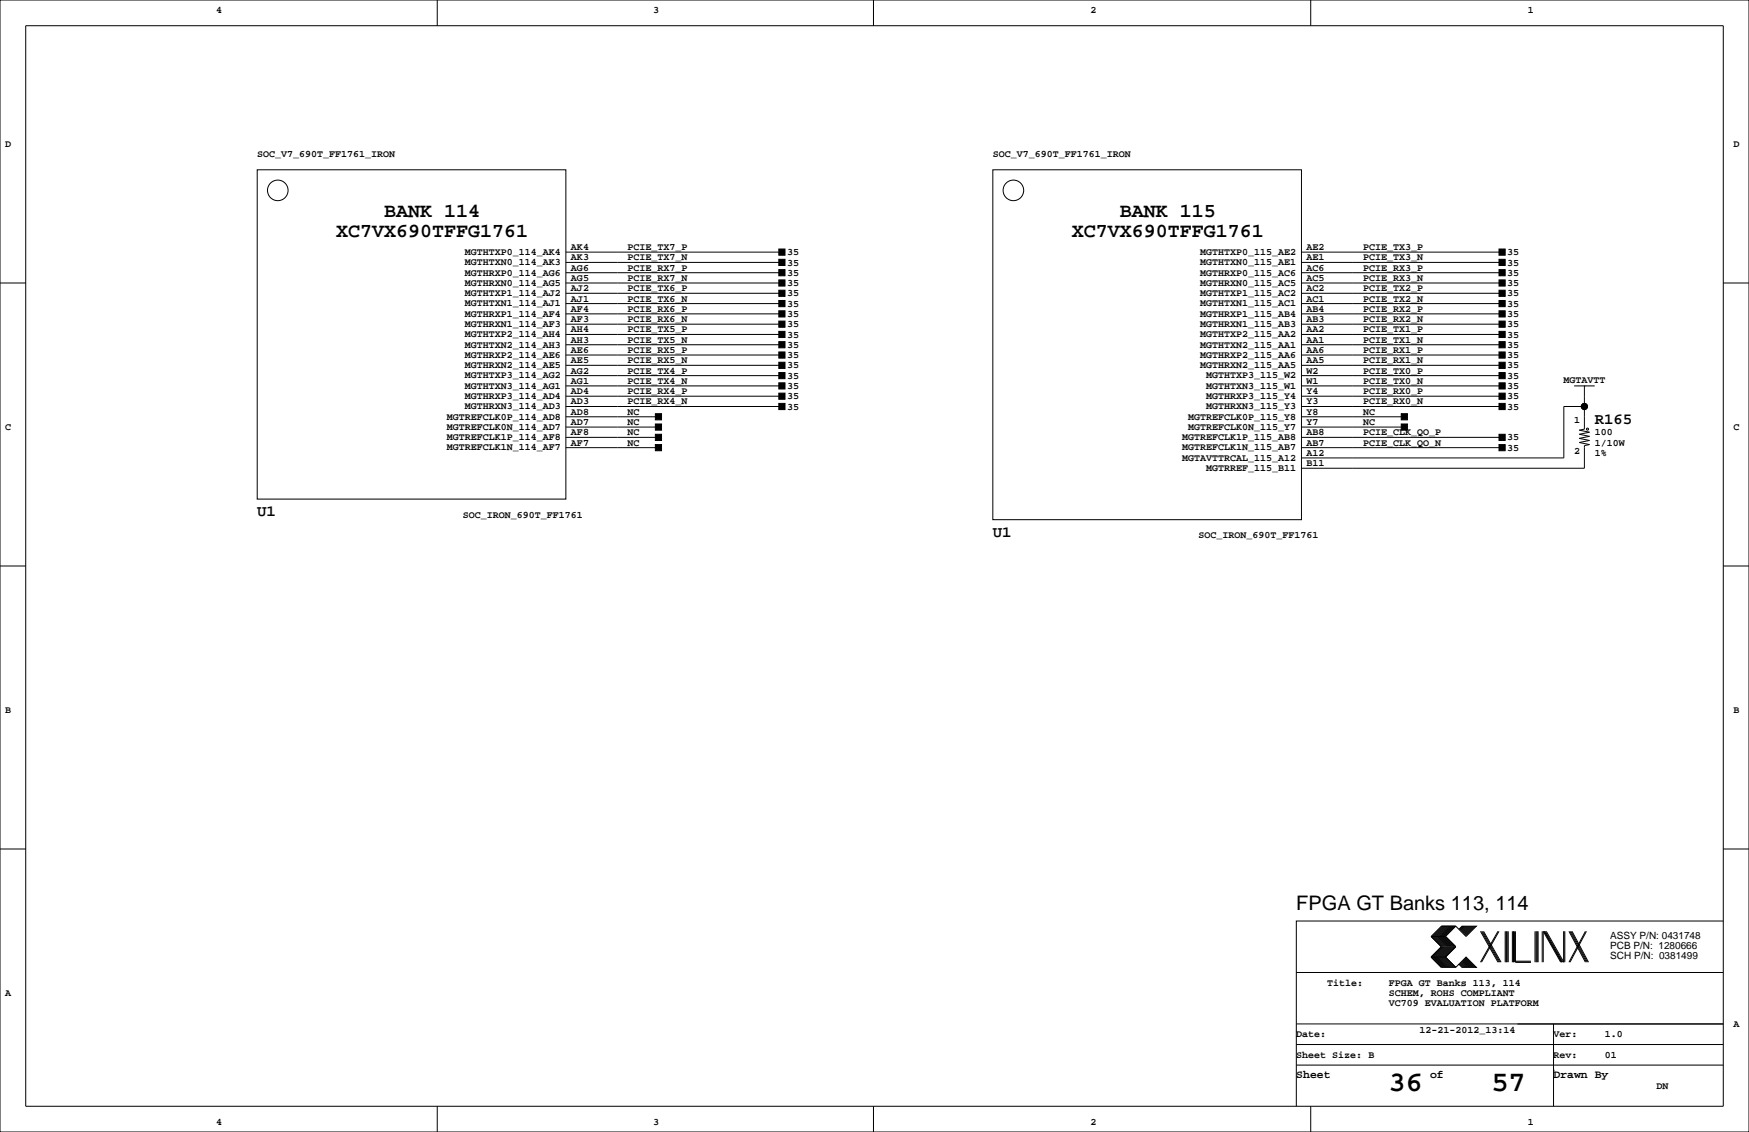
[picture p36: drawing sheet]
<svg xmlns="http://www.w3.org/2000/svg" width="432mm" height="279mm" viewBox="0 0 432 279" stroke-linecap="round" stroke-linejoin="round" font-family="sans-serif">
<defs><g id="words">
<g font-size="7.1">
<text x="342.8" y="269.3">36</text>
<text x="368.2" y="269.3">57</text>
</g>
<g font-size="4.9">
<text x="94.8" y="53.5">BANK 114</text>
<text x="276.4" y="53.5">BANK 115</text>
<text x="83" y="58.5">XC7VX690TFFG1761</text>
<text x="264.6" y="58.5">XC7VX690TFFG1761</text>
<text x="320" y="224.6">FPGA GT Banks 113, 114</text>
</g>
<g font-size="3.9">
<text x="393.7" y="104.6">R165</text>
<text x="63.5" y="127.5">U1</text>
<text x="245.1" y="132.6">U1</text>
</g>
<g font-size="2.8">
<text x="320" y="266.1">Sheet</text>
<text x="353.1" y="266.1">of</text>
<text x="383.5" y="266.1">Drawn By</text>
</g>
<g font-size="2.5">
<text x="53.3" y="3.3">4</text>
<text x="161.3" y="3.3">3</text>
<text x="269.2" y="3.3">2</text>
<text x="377.2" y="3.3">1</text>
<text x="1.3" y="36.3">D</text>
<text x="63.5" y="38.9">SOC_V7_690T_FF1761_IRON</text>
<text x="245.1" y="38.9">SOC_V7_690T_FF1761_IRON</text>
<text x="428" y="36.3">D</text>
<text x="114.7" y="65.5">MGTHTXN0_114_AK3</text>
<text x="114.7" y="62.9">MGTHTXP0_114_AK4</text>
<text x="141" y="64.3">AK3</text>
<text x="141" y="61.7">AK4</text>
<text x="154.9" y="61.7">PCIE_TX7_P</text>
<text x="154.9" y="64.3">PCIE_TX7_N</text>
<text x="194.3" y="63">35</text>
<text x="194.3" y="65.5">35</text>
<text x="296.3" y="65.5">MGTHTXN0_115_AE1</text>
<text x="296.3" y="62.9">MGTHTXP0_115_AE2</text>
<text x="322.6" y="64.3">AE1</text>
<text x="322.6" y="61.7">AE2</text>
<text x="336.6" y="61.7">PCIE_TX3_P</text>
<text x="336.6" y="64.3">PCIE_TX3_N</text>
<text x="372.1" y="63">35</text>
<text x="372.1" y="65.5">35</text>
<text x="114.7" y="70.5">MGTHRXN0_114_AG5</text>
<text x="114.7" y="68">MGTHRXP0_114_AG6</text>
<text x="141" y="71.9">AJ2</text>
<text x="141" y="69.3">AG5</text>
<text x="141" y="66.8">AG6</text>
<text x="154.9" y="66.8">PCIE_RX7_P</text>
<text x="154.9" y="69.3">PCIE_RX7_N</text>
<text x="154.9" y="71.9">PCIE_TX6_P</text>
<text x="194.3" y="68.1">35</text>
<text x="194.3" y="70.6">35</text>
<text x="296.3" y="70.5">MGTHRXN0_115_AC5</text>
<text x="296.3" y="68">MGTHRXP0_115_AC6</text>
<text x="322.6" y="71.9">AC2</text>
<text x="322.6" y="69.3">AC5</text>
<text x="322.6" y="66.8">AC6</text>
<text x="336.6" y="66.8">PCIE_RX3_P</text>
<text x="336.6" y="69.3">PCIE_RX3_N</text>
<text x="336.6" y="71.9">PCIE_TX2_P</text>
<text x="372.1" y="68.1">35</text>
<text x="372.1" y="70.6">35</text>
<text x="114.7" y="75.6">MGTHTXN1_114_AJ1</text>
<text x="114.7" y="73.1">MGTHTXP1_114_AJ2</text>
<text x="141" y="77">AF4</text>
<text x="141" y="74.4">AJ1</text>
<text x="154.9" y="74.4">PCIE_TX6_N</text>
<text x="154.9" y="77">PCIE_RX6_P</text>
<text x="194.3" y="73.2">35</text>
<text x="194.3" y="75.7">35</text>
<text x="296.3" y="75.6">MGTHTXN1_115_AC1</text>
<text x="296.3" y="73.1">MGTHTXP1_115_AC2</text>
<text x="322.6" y="77">AB4</text>
<text x="322.6" y="74.4">AC1</text>
<text x="336.6" y="74.4">PCIE_TX2_N</text>
<text x="336.6" y="77">PCIE_RX2_P</text>
<text x="372.1" y="73.2">35</text>
<text x="372.1" y="75.7">35</text>
<text x="114.7" y="83.2">MGTHTXP2_114_AH4</text>
<text x="114.7" y="80.7">MGTHRXN1_114_AF3</text>
<text x="114.7" y="78.2">MGTHRXP1_114_AF4</text>
<text x="141" y="82">AH4</text>
<text x="141" y="79.5">AF3</text>
<text x="154.9" y="79.5">PCIE_RX6_N</text>
<text x="154.9" y="82">PCIE_TX5_P</text>
<text x="194.3" y="78.2">35</text>
<text x="194.3" y="80.8">35</text>
<text x="194.3" y="83.3">35</text>
<text x="296.3" y="83.2">MGTHTXP2_115_AA2</text>
<text x="296.3" y="80.7">MGTHRXN1_115_AB3</text>
<text x="296.3" y="78.2">MGTHRXP1_115_AB4</text>
<text x="322.6" y="82">AA2</text>
<text x="322.6" y="79.5">AB3</text>
<text x="336.6" y="79.5">PCIE_RX2_N</text>
<text x="336.6" y="82">PCIE_TX1_P</text>
<text x="372.1" y="78.2">35</text>
<text x="372.1" y="80.8">35</text>
<text x="372.1" y="83.3">35</text>
<text x="114.7" y="88.3">MGTHRXP2_114_AE6</text>
<text x="114.7" y="85.8">MGTHTXN2_114_AH3</text>
<text x="141" y="89.7">AE5</text>
<text x="141" y="87.1">AE6</text>
<text x="141" y="84.6">AH3</text>
<text x="154.9" y="84.6">PCIE_TX5_N</text>
<text x="154.9" y="87.1">PCIE_RX5_P</text>
<text x="154.9" y="89.7">PCIE_RX5_N</text>
<text x="194.3" y="85.9">35</text>
<text x="194.3" y="88.4">35</text>
<text x="296.3" y="88.3">MGTHRXP2_115_AA6</text>
<text x="296.3" y="85.8">MGTHTXN2_115_AA1</text>
<text x="322.6" y="89.7">AA5</text>
<text x="322.6" y="87.1">AA6</text>
<text x="322.6" y="84.6">AA1</text>
<text x="336.6" y="84.6">PCIE_TX1_N</text>
<text x="336.6" y="87.1">PCIE_RX1_P</text>
<text x="336.6" y="89.7">PCIE_RX1_N</text>
<text x="372.1" y="85.9">35</text>
<text x="372.1" y="88.4">35</text>
<text x="114.7" y="95.9">MGTHTXN3_114_AG1</text>
<text x="114.7" y="93.4">MGTHTXP3_114_AG2</text>
<text x="114.7" y="90.9">MGTHRXN2_114_AE5</text>
<text x="141" y="94.7">AG1</text>
<text x="141" y="92.2">AG2</text>
<text x="154.9" y="92.2">PCIE_TX4_P</text>
<text x="154.9" y="94.7">PCIE_TX4_N</text>
<text x="194.3" y="90.9">35</text>
<text x="194.3" y="93.5">35</text>
<text x="296.3" y="90.9">MGTHRXN2_115_AA5</text>
<text x="297.8" y="95.9">MGTHTXN3_115_W1</text>
<text x="297.8" y="93.4">MGTHTXP3_115_W2</text>
<text x="322.6" y="94.7">W1</text>
<text x="322.6" y="92.2">W2</text>
<text x="336.6" y="92.2">PCIE_TX0_P</text>
<text x="336.6" y="94.7">PCIE_TX0_N</text>
<text x="372.1" y="90.9">35</text>
<text x="372.1" y="93.5">35</text>
<text x="386" y="94.5">MGTAVTT</text>
<text x="114.7" y="101">MGTHRXN3_114_AD3</text>
<text x="114.7" y="98.5">MGTHRXP3_114_AD4</text>
<text x="141" y="99.8">AD3</text>
<text x="141" y="97.3">AD4</text>
<text x="154.9" y="99.8">PCIE_RX4_N</text>
<text x="154.9" y="97.3">PCIE_RX4_P</text>
<text x="194.3" y="101.1">35</text>
<text x="194.3" y="96">35</text>
<text x="194.3" y="98.6">35</text>
<text x="297.8" y="101">MGTHRXN3_115_Y3</text>
<text x="297.8" y="98.5">MGTHRXP3_115_Y4</text>
<text x="322.6" y="99.8">Y3</text>
<text x="322.6" y="97.3">Y4</text>
<text x="336.6" y="97.3">PCIE_RX0_P</text>
<text x="336.6" y="99.8">PCIE_RX0_N</text>
<text x="372.1" y="96">35</text>
<text x="372.1" y="98.6">35</text>
<text x="372.1" y="101.1">35</text>
<text x="1.3" y="106.2">C</text>
<text x="110.3" y="106.1">MGTREFCLK0N_114_AD7</text>
<text x="110.3" y="103.6">MGTREFCLK0P_114_AD8</text>
<text x="141" y="107.4">AF8</text>
<text x="141" y="104.9">AD7</text>
<text x="141" y="102.4">AD8</text>
<text x="154.9" y="107.4">NC</text>
<text x="154.9" y="102.4">NC</text>
<text x="154.9" y="104.9">NC</text>
<text x="293.4" y="106.1">MGTREFCLK0N_115_Y7</text>
<text x="293.4" y="103.6">MGTREFCLK0P_115_Y8</text>
<text x="322.6" y="107.4">AB8</text>
<text x="322.6" y="104.9">Y7</text>
<text x="322.6" y="102.4">Y8</text>
<text x="336.6" y="104.9">NC</text>
<text x="336.6" y="102.4">NC</text>
<text x="336.6" y="107.4">PCIE_CLK_QO_P</text>
<text x="388.6" y="104.5">1</text>
<text x="393.7" y="107.4">100</text>
<text x="428" y="106.2">C</text>
<text x="110.3" y="111.2">MGTREFCLK1N_114_AF7</text>
<text x="110.3" y="108.6">MGTREFCLK1P_114_AF8</text>
<text x="141" y="110">AF7</text>
<text x="154.9" y="110">NC</text>
<text x="291.9" y="113.7">MGTAVTTRCAL_115_A12</text>
<text x="291.9" y="111.2">MGTREFCLK1N_115_AB7</text>
<text x="291.9" y="108.6">MGTREFCLK1P_115_AB8</text>
<text x="322.6" y="112.5">A12</text>
<text x="322.6" y="110">AB7</text>
<text x="336.6" y="110">PCIE_CLK_QO_N</text>
<text x="372.1" y="108.7">35</text>
<text x="372.1" y="111.3">35</text>
<text x="388.6" y="112.1">2</text>
<text x="393.7" y="112.5">1%</text>
<text x="393.7" y="110">1/10W</text>
<text x="297.8" y="116.3">MGTRREF_115_B11</text>
<text x="322.6" y="115.1">B11</text>
<text x="114.3" y="127.8">SOC_IRON_690T_FF1761</text>
<text x="295.9" y="132.8">SOC_IRON_690T_FF1761</text>
<text x="1.3" y="176">B</text>
<text x="428" y="176">B</text>
<text x="397.5" y="231.7">ASSY P/N: 0431748</text>
<text x="397.5" y="236.8">SCH P/N: 0381499</text>
<text x="397.5" y="234.2">PCB P/N: 1280666</text>
<text x="1.3" y="245.9">A</text>
<text x="327.7" y="243.3">Title:</text>
<text x="342.9" y="245.9">SCHEM, ROHS COMPLIANT</text>
<text x="342.9" y="243.3">FPGA GT Banks 113, 114</text>
<text x="342.9" y="248.4">VC709 EVALUATION PLATFORM</text>
<text x="320" y="256">Date:</text>
<text x="350.4" y="255">12-21-2012_13:14</text>
<text x="383.5" y="256">Ver:</text>
<text x="396.2" y="256">1.0</text>
<text x="428" y="253.5">A</text>
<text x="320" y="261.1">Sheet Size: B</text>
<text x="383.5" y="261.1">Rev:</text>
<text x="396.2" y="261.1">01</text>
<text x="408.9" y="268.7">DN</text>
<text x="53.3" y="277.6">4</text>
<text x="161.3" y="277.6">3</text>
<text x="269.2" y="277.6">2</text>
<text x="377.2" y="277.6">1</text>
</g>
</g></defs>
<g fill="none" stroke="#000" stroke-width=".25">
<path d="M0 0h431.8v279.4h-431.8zM6.3 6.4h419.1v266.6h-419.1zM107.9 0v6.4M215.6 0v6.4M323.6 0v6.4M63.5 41.9h76.2v81.3h-76.2zM245.1 41.9h76.2v86.4h-76.2zM0 69.8h6.3M139.7 77.5h53.3M139.7 74.9h53.3M139.7 72.4h53.3M139.7 69.8h53.3"/>
<path d="M139.7 67.3h53.3M139.7 64.8h53.3M139.7 62.2h53.3M321.3 77.5h49.5M321.3 74.9h49.5M321.3 72.4h49.5M321.3 69.8h49.5M321.3 67.3h49.5M321.3 64.8h49.5M321.3 62.2h49.5M425.4 69.8h6.4M139.7 97.8h53.3"/>
<path d="M139.7 95.2h53.3M139.7 92.7h53.3M139.7 90.2h53.3M139.7 87.6h53.3M139.7 85.1h53.3M139.7 82.5h53.3M139.7 80h53.3M321.3 97.8h49.5M321.3 95.2h49.5M321.3 92.7h49.5M321.3 90.2h49.5M321.3 87.6h49.5"/>
<path d="M321.3 85.1h49.5M321.3 82.5h49.5M321.3 80h49.5M388.6 95.2h5.1M391.2 95.2h.1M391.2 95.2v10.7l-1.3 .3 2.5 .5-2.5 .5 2.5 .5-2.5 .5 2.5 .5-2.5 .5 2.5 .5-1.2 .3v5.6h-69.9M139.7 105.4h22.9M139.7 102.9h22.9M139.7 100.3h53.3M139.7 110.5h22.9M139.7 107.9h22.9M321.3 105.4h25.4"/>
<path d="M321.3 102.9h25.4M321.3 100.3h49.5M321.3 110.5h49.5M321.3 107.9h49.5M391.2 100.3h-5.1v12.7h-64.8M0 139.7h6.3M425.4 139.7h6.4M0 209.5h6.3M425.4 209.5h6.4M353.3 236.2l2.6 2.6h3.5M353.3 231.1l2.6 2.6-2.6 2.5M353.3 236.2h3.6"/>
<path d="M353.3 231.1h3.6M356.1 228.6l-2.5 2.5 2.5 2.6-2.5 2.5 2.5 2.6M356.4 228.6l-2.6 2.5 2.6 2.6-2.6 2.5 2.6 2.6M356.6 228.6l-2.5 2.5 2.5 2.6-2.5 2.5 2.5 2.6M356.9 228.6l-2.6 2.5 2.6 2.6-2.6 2.5 2.6 2.6M356.9 231.1l2.5 2.6-2.5 2.5M356.9 236.2l2.5 2.6M357.1 228.6l-2.5 2.5 2.5 2.6-2.5 2.5 2.5 2.6M357.4 228.6l-2.6 2.5 2.6 2.6-2.6 2.5 2.6 2.6M357.6 228.6l-2.5 2.5 2.5 2.6-2.5 2.5 2.5 2.6M357.9 228.6l-2.6 2.5 2.6 2.6-2.6 2.5 2.6 2.6M358.1 228.6l-2.5 2.5 2.5 2.6-2.5 2.5 2.5 2.6"/>
<path d="M358.4 228.6l-2.5 2.5 2.5 2.6-2.5 2.5 2.5 2.6M358.6 228.6l-2.5 2.5 2.5 2.6-2.5 2.5 2.5 2.6M358.9 228.6l-2.5 2.5 2.5 2.6-2.5 2.5 2.5 2.6M359.2 228.6l-2.6 2.5 2.6 2.6-2.6 2.5 2.6 2.6M359.4 228.6l2.5 2.5 2.6-2.5h-3.6l-.7 .8M359.4 228.6h-3.5l-2.6 2.5M359.4 228.6l-2.5 2.5M360.2 238l.7 .8h3.6l-2.6-2.6-2.5 2.6M360.4 237.7l1 1.1M360.4 238l.8 .8M360.7 237.5l1.2 1.3M360.7 237.7l1 1.1"/>
<path d="M360.9 237.2l1.6 1.6M360.9 237.5l1.3 1.3M361.2 237l1.8 1.8M361.2 237.2l1.5 1.6M361.2 228.6l-.8 .8M361.4 236.7l2.1 2.1M361.4 237l1.8 1.8M361.4 228.6l-1 1M361.7 236.5l2.3 2.3M361.7 236.7l2 2.1M361.7 228.6l-1 1M361.9 236.5l2.3 2.3"/>
<path d="M361.9 228.6l-1.2 1.3M362.2 228.6l-1.3 1.3M362.5 228.6l-1.6 1.5M362.7 228.6l-1.5 1.5M363 228.6l-1.8 1.8M363.2 228.6l-1.8 1.8M363.5 228.6l-2.1 2M363.7 228.6l-2 2M364 228.6l-2.3 2.3M364.2 228.6l-2.3 2.3M365.5 229.9l4.3 7.6M365.8 229.9l4.3 7.6"/>
<path d="M366 229.9l4.3 7.6M366.3 229.9l4.3 7.6M369.8 229.9l-4.3 7.6M370.1 229.9l-4.3 7.6M371.6 229.9v7.6M371.9 229.9v7.6M372.1 229.9v7.6M372.4 229.9v7.6M373.4 229.9v7.6M373.6 229.9v7.6M373.9 229.9v7.6M374.1 229.9v7.6h3.9"/>
<path d="M374.1 237.2h3.9M379 229.9v7.6M379.2 229.9v7.6M379.5 229.9v7.6M379.7 229.9v7.6M380.7 229.9v7.6M381 237.5v-7.6l4.3 7.6M381.3 229.9l4.3 7.6M381.5 229.9l4.3 7.6M381.8 229.9l4.3 7.6v-7.6M386.3 229.9v7.6M387.3 229.9l4.1 7.6"/>
<path d="M387.6 229.9l4.1 7.6M387.9 229.9l4 7.6M388.1 229.9l4.1 7.6M391.4 229.9l-4.1 7.6M391.7 229.9l-4.1 7.6M425.4 227.3h-105.4v35.6M320 257.8h105.4M320 252.7h105.4M320 240h105.4M383.5 252.7v20.3M107.9 273v6.4M215.6 273v6.4"/>
<path d="M320 262.9v10.1M320 262.9h105.4M323.6 273v6.4M383.5 264.2h.1"/>
<circle cx="68.6" cy="47" r="2.54"/>
<circle cx="250.2" cy="47" r="2.54"/>
<circle cx="391.2" cy="100.3" r=".76"/>
<circle cx="391.9" cy="105.9" r=".25"/>
</g>
<g fill="#000" stroke="#000" stroke-width=".25">
<path d="M192.3 76.7h1.5v1.5h-1.5z" fill-rule="evenodd"/>
<path d="M192.3 74.2h1.5v1.5h-1.5z" fill-rule="evenodd"/>
<path d="M192.3 71.6h1.5v1.6h-1.5z" fill-rule="evenodd"/>
<path d="M192.3 69.1h1.5v1.5h-1.5z" fill-rule="evenodd"/>
<path d="M192.3 66.5h1.5v1.6h-1.5z" fill-rule="evenodd"/>
<path d="M192.3 64h1.5v1.5h-1.5z" fill-rule="evenodd"/>
<path d="M192.3 61.5h1.5v1.5h-1.5z" fill-rule="evenodd"/>
<path d="M370.1 76.7h1.5v1.5h-1.5z" fill-rule="evenodd"/>
<path d="M370.1 74.2h1.5v1.5h-1.5z" fill-rule="evenodd"/>
<path d="M370.1 71.6h1.5v1.6h-1.5z" fill-rule="evenodd"/>
<path d="M370.1 69.1h1.5v1.5h-1.5z" fill-rule="evenodd"/>
<path d="M370.1 66.5h1.5v1.6h-1.5z" fill-rule="evenodd"/>
<path d="M370.1 64h1.5v1.5h-1.5z" fill-rule="evenodd"/>
<path d="M370.1 61.5h1.5v1.5h-1.5z" fill-rule="evenodd"/>
<path d="M192.3 97h1.5v1.6h-1.5z" fill-rule="evenodd"/>
<path d="M192.3 94.5h1.5v1.5h-1.5z" fill-rule="evenodd"/>
<path d="M192.3 91.9h1.5v1.6h-1.5z" fill-rule="evenodd"/>
<path d="M192.3 89.4h1.5v1.5h-1.5z" fill-rule="evenodd"/>
<path d="M192.3 86.9h1.5v1.5h-1.5z" fill-rule="evenodd"/>
<path d="M192.3 84.3h1.5v1.6h-1.5z" fill-rule="evenodd"/>
<path d="M192.3 81.8h1.5v1.5h-1.5z" fill-rule="evenodd"/>
<path d="M192.3 79.2h1.5v1.6h-1.5z" fill-rule="evenodd"/>
<path d="M370.1 97h1.5v1.6h-1.5z" fill-rule="evenodd"/>
<path d="M370.1 94.5h1.5v1.5h-1.5z" fill-rule="evenodd"/>
<path d="M370.1 91.9h1.5v1.6h-1.5z" fill-rule="evenodd"/>
<path d="M370.1 89.4h1.5v1.5h-1.5z" fill-rule="evenodd"/>
<path d="M370.1 86.9h1.5v1.5h-1.5z" fill-rule="evenodd"/>
<path d="M370.1 84.3h1.5v1.6h-1.5z" fill-rule="evenodd"/>
<path d="M370.1 81.8h1.5v1.5h-1.5z" fill-rule="evenodd"/>
<path d="M370.1 79.2h1.5v1.6h-1.5z" fill-rule="evenodd"/>
<path d="M161.8 104.6h1.5v1.6h-1.5z" fill-rule="evenodd"/>
<path d="M161.8 102.1h1.5v1.5h-1.5z" fill-rule="evenodd"/>
<path d="M161.8 109.7h1.5v1.6h-1.5z" fill-rule="evenodd"/>
<path d="M161.8 107.2h1.5v1.5h-1.5z" fill-rule="evenodd"/>
<path d="M192.3 99.6h1.5v1.5h-1.5z" fill-rule="evenodd"/>
<path d="M345.9 102.1h1.6v1.5h-1.6z" fill-rule="evenodd"/>
<path d="M345.9 104.6h1.6v1.6h-1.6z" fill-rule="evenodd"/>
<path d="M370.1 99.6h1.5v1.5h-1.5z" fill-rule="evenodd"/>
<path d="M370.1 109.7h1.5v1.6h-1.5z" fill-rule="evenodd"/>
<path d="M370.1 107.2h1.5v1.5h-1.5z" fill-rule="evenodd"/>
<circle cx="391.2" cy="100.3" r=".76"/>
</g>
<use href="#words"/>
</svg>
